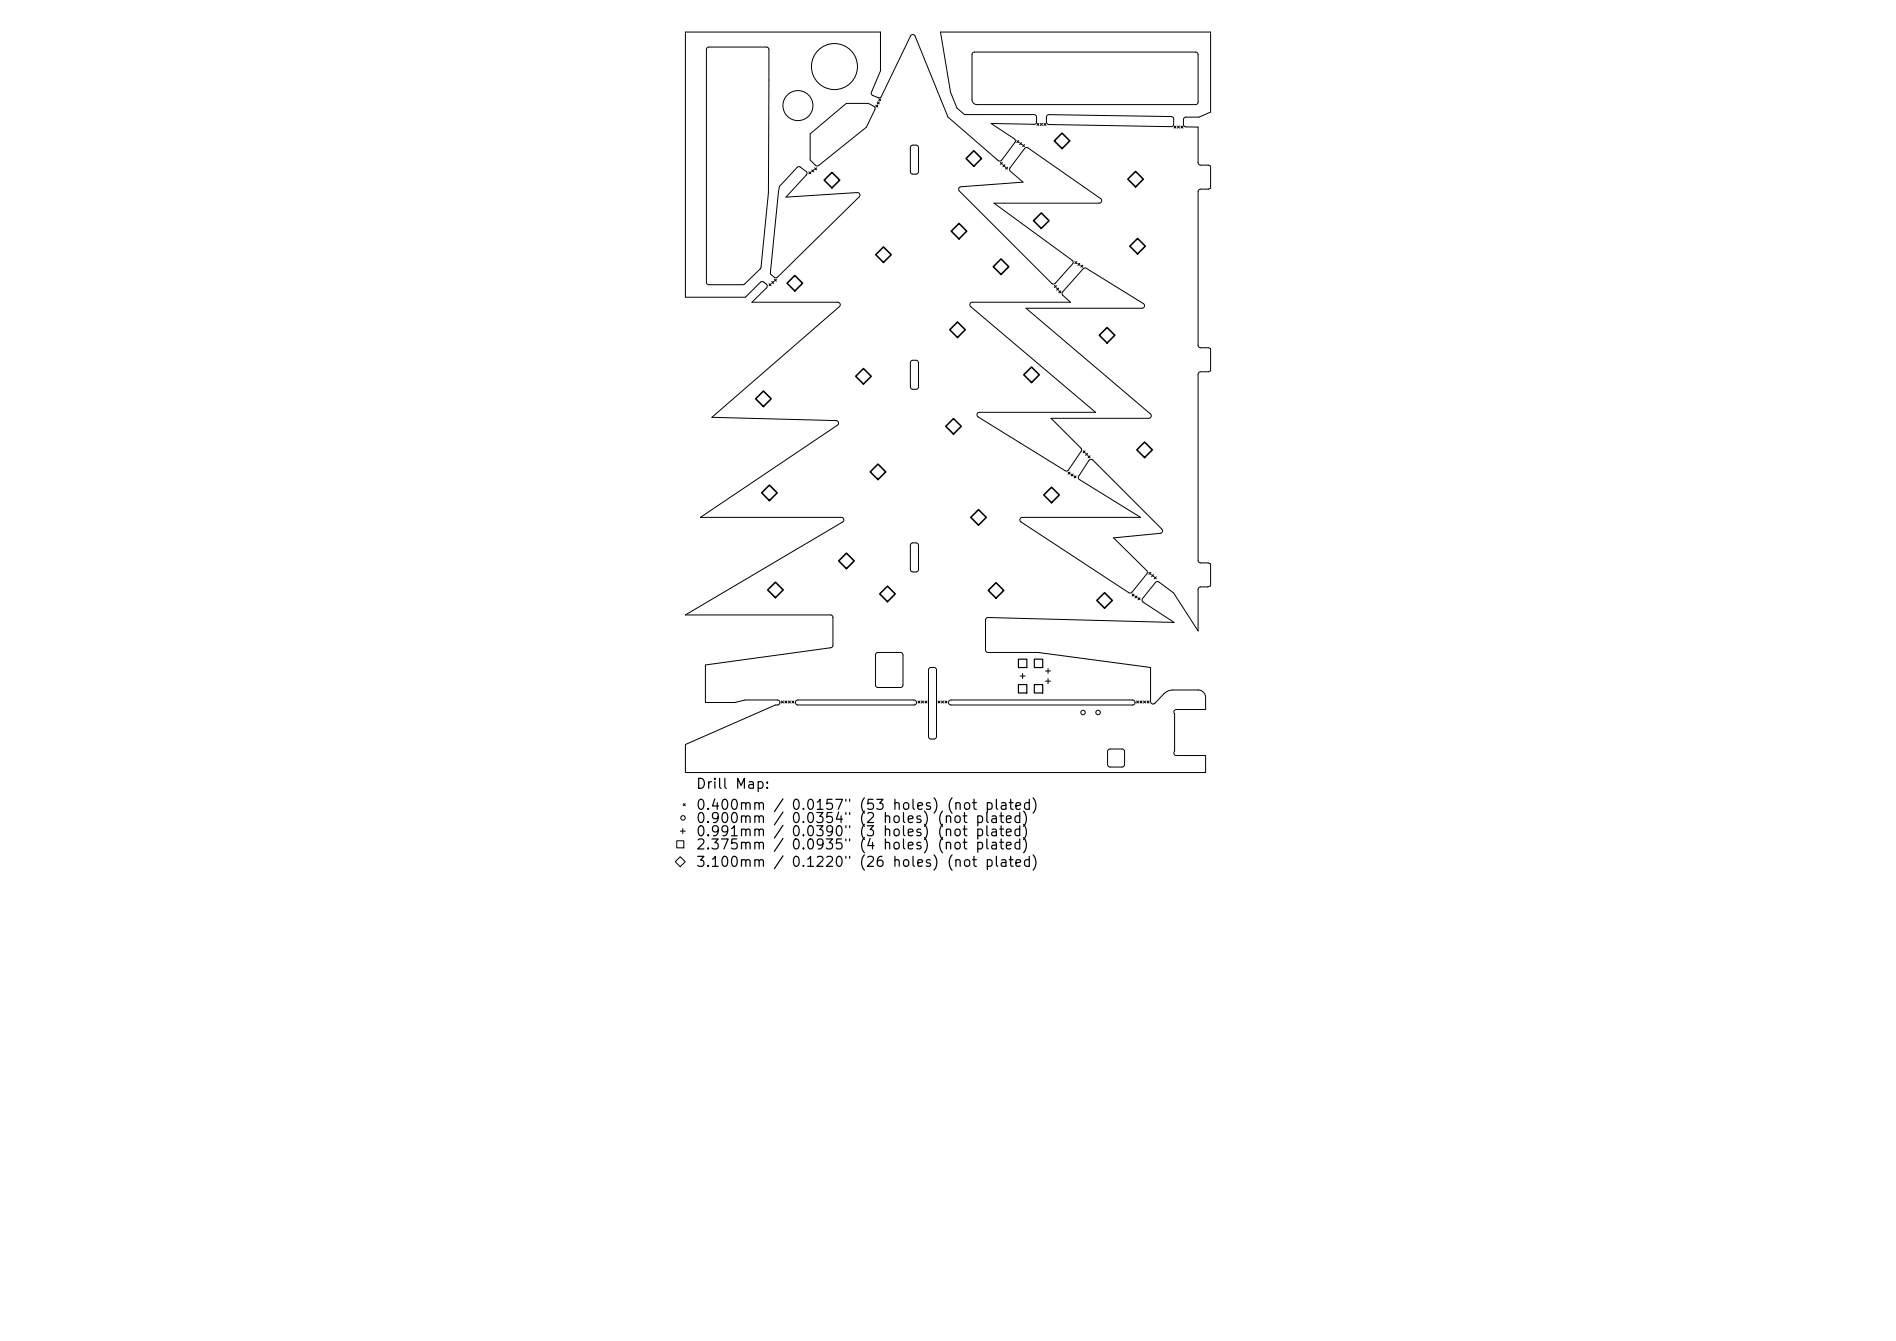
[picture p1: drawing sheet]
<svg xmlns="http://www.w3.org/2000/svg" width="297mm" height="210mm" viewBox="0 0 297 210" stroke-linecap="round" stroke-linejoin="round" font-family="sans-serif">
<defs><g id="words">
<g font-size="1.6">
<text x="108.9" y="123.9">Drill Map:</text>
<text x="108.9" y="127.2">0.400mm / 0.0157&quot; (53 holes) (not plated)</text>
<text x="108.9" y="129.3">0.900mm / 0.0354&quot; (2 holes) (not plated)</text>
<text x="108.9" y="131.4">0.991mm / 0.0390&quot; (3 holes) (not plated)</text>
<text x="108.9" y="133.4">2.375mm / 0.0935&quot; (4 holes) (not plated)</text>
<text x="108.9" y="136.1">3.100mm / 0.1220&quot; (26 holes) (not plated)</text>
</g>
</g></defs>
<g fill="none" stroke="#000" stroke-width=".16">
<path d="M107.4 5h30.5v6.1l-1.4 3.5 .2 .3 1 .4 .4-.2 4.5-9.5 .3-.2h.2l.2 .3 5.2 12.6 7.9 6.8 .2 .1 .3-.1 2.1-2.8 .1-.3-.2-.3-3.6-2.4 6.8 .2 .3-.4-.1-.9-.3-.3h-10.9l-1.2-1-1-2.5-1.6-9.4h42.3v12.6l-1.8 .7-2.1 .1-.2 .1-.1 .2v.9l.2 .2 2.1 .1v5.8l.3 .2h1.3l.3 .1v3.5l-.3 .1h-1.3l-.2 .2-.1 .2v24.1l.3 .3 1.3 .1 .3 .1v3.5l-.3 .1h-1.3l-.3 .4v29.2v.2l.3 .1 1.2 .1 .4 .1v3.5l-.4 .1h-1.2l-.3 .3v6.6l-3.9-5.9-2.5-1.8-.3 .1-2 2.5-.1 .4 5 3.4-29.1-.8-.3 .1-.1 .3v4.7l.2 .4h8l17.6 2.3 .1 5.6 .3 .1h.3l1.4-1.6a1.96 1.96 0 0 1 1.4-.5h4.1a1.17 1.17 0 0 1 1.1 1.1v1.9h-4.7l-.3 .2 .1 6.4-.1 .2 .1 .3 .2 .1h4.7v2.7h-81.5v-4.4l14.1-6.2h.4l.3-.3-.1-.3-.3-.2h-5.1l-1.6 .4h-4.6v-5.9l19.6-2.7 .3-.1 .1-.2v-4.4l-.1-.3-.2-.1h-22.8l24.6-14.5 .2-.4-.1-.3-.3-.1h-22.1l21.6-14.5v-.4l-.3-.2-19.5-.5 20-17.4 .1-.3-.1-.3-.3-.1h-13.4l2.4-2.3-.1-.4-.7-.5-.3 .1-2.3 2.3h-9.4zM110.8 7.5l.2-.1h9.1l.2 .1 .1 .2v22.5l-1.2 11.7-.1 .2-2.7 2.5h-5.4l-.2-.1-.1-.2v-36.5zM137.2 16.5l.3 .3M137.4 16l.3 .3M137.5 16.5l-.3 .3M137.7 15.5l.3 .3M137.7 16l-.3 .3M138 15.5l-.3 .3M152.4 8.3l.3-.1h34.6h.2l.2 .3v7.5l-.1 .2-.2 .2h-34.4a.78 .78 0 0 1-.7-.8v-7.1zM162.4 19.3l.3 .3M162.7 19.3l-.3 .3M163 19.3l.3 .3"/>
<path d="M163.3 19.3l-.3 .3M163.5 19.3l.3 .3M163.8 19.3l-.3 .3M164 18.1l.3-.1 19.2 .3 .3 .3v.9l-.1 .2-.2 .1-19.2-.3-.2-.1-.2-.2v-.9zM183.9 19.7l.3 .4M184.2 19.7l-.3 .4M184.5 19.7l.3 .4M184.8 19.7l-.3 .4M185 19.7l.3 .4M185.3 19.7l-.3 .4M124.9 26.2l.2-.1 .3 .1 .9 .7 .1 .4-3.3 3.6 11.2-.7 .3 .1 .1 .3-12.9 12.8-.3 .1-.7-.5-.1-.3 1.4-13.5zM126.7 26.9l.3 .3"/>
<path d="M126.9 21l5.7-4.8h3.4l.9 .4 .2 .3v.2l-1.4 2.8-7.6 6.1-.3-.1-.9-.8zM127 26.9l-.3 .3M127.2 26.6l.3 .3M127.5 26.6l-.3 .3M127.6 26.3l.3 .3M127.9 26.3l-.3 .3M142.7 22.8l.3-.1h.6l.3 .4v3.8l-.1 .2-.2 .2-.7-.1-.3-.3v-3.8zM150.3 29.4l.2-.2 9.8-.7-2-1.7-.2-.3 2.4-3.3 .3-.1 11.6 8 .2 .4-.2 .2-.2 .1h-16.5l12.3 9 .1 .3-.1 .2-2.7 3.1-.3 .1-.3-.1-14.4-14.5-.1-.3zM156.7 25.4l.3 .3M157 25.4l-.3 .3M157.1 25.8l.3 .3M157.4 25.8l-.3 .3"/>
<path d="M157.5 26.2l.3 .3M157.8 26.2l-.3 .3M159.3 22l.3 .3M159.6 22l-.3 .3M159.7 22.3l.3 .3M160 22.3l-.3 .3M160.2 22.6l.3 .4M160.5 22.6l-.3 .4M120.5 44.4l.3 .3M120.8 44.4l-.3 .3M120.9 44.1l.3 .3M121.2 44.1l-.3 .3"/>
<path d="M121.3 43.7l.3 .3M121.6 43.7l-.3 .3M142.7 56.5l.3-.1h.6l.3 .3v3.9l-.1 .3-.2 .1-.7-.1-.3-.3v-3.8zM152 47.4l.3-.1h15.4l-1.2-1.1-.1-.4 3.3-3.7 .3-.1 9.1 5.5 .2 .5-.2 .2-.2 .1h-18.2l19.5 16.5 .1 .3v.2l-.3 .2h-15.4l4.8 4.8v.4l-2 2.9-.4 .2-13.8-8.5-.1-.2v-.2l.1-.2 .2-.1h18.2l-19.5-16.6-.2-.3zM165.2 44.7l.3 .3M165.5 44.7l-.3 .3M165.5 45.1l.3 .3M165.8 45.1l-.3 .3M165.9 45.6l.3 .3M166.2 45.6l-.3 .3M168.4 41l.3 .3M168.7 41l-.3 .3"/>
<path d="M168.8 41.3l.3 .3M169.1 41.3l-.3 .3M169.3 41.5l.3 .3M169.6 41.5l-.3 .3M167.3 73.9l.3 .4M167.6 73.9l-.3 .4M167.8 74.2l.3 .3M168.1 74.2l-.3 .3M168.2 74.5l.4 .3M168.6 74.5l-.4 .3M169.7 70.6l.3 .3M170 70.6l-.3 .3"/>
<path d="M170.1 71l.3 .3M170.4 71l-.3 .3M170.4 71.4l.4 .3M170.8 71.4l-.4 .3M142.7 85.1l.2-.1h.7l.3 .3v3.9l-.1 .2-.2 .2-.7-.1-.3-.3v-3.8zM159.9 81.1l.3-.1h18.5l-9.7-6-.1-.2 .1-.2 1.6-2.5 .3-.2 .3 .1 10.8 10.9 .1 .3-.1 .2-.2 .1-7.4 .7 5.3 5.3v.3l-2.4 2.9-.3 .2-17.1-11.2-.1-.3zM177.3 93l.4 .3M177.7 93l-.4 .3M177.8 93.3l.3 .3M178.1 93.3l-.3 .3M178.3 93.6l.3 .3M178.6 93.6l-.3 .3"/>
<path d="M180 89.6l.3 .3M180.3 89.6l-.3 .3M180.4 90l.3 .3M180.7 90l-.3 .3M180.8 90.3l.3 .4M181.1 90.3l-.3 .4M122.4 109.8l.3 .3M122.7 109.8l-.3 .3M123 109.8l.3 .3M123.3 109.8l-.3 .3M123.5 109.8l.3 .3M123.8 109.8l-.3 .3"/>
<path d="M124.1 109.8l.3 .3M124.4 109.8l-.3 .3M124.7 109.7l.3-.1h18.2l.3 .1 .1 .3-.1 .3-.3 .1h-18.2l-.4-.2zM137.3 102.3l.2-.1h3.6l.3 .1v5l-.1 .3-3.8 .1-.3-.2-.1-4.9zM143.8 109.8l.3 .3M144.1 109.8l-.3 .3M144.3 109.8l.4 .3M144.7 109.8l-.4 .3M144.9 109.8l.3 .3M145.2 109.8l-.3 .3M145.6 104.6l.2-.1h.6l.2 .2 .1 .2v10.4l-.1 .3-.3 .1h-.6l-.3-.3v-10.5zM146.9 109.8l.3 .3"/>
<path d="M147.2 109.8l-.3 .3M147.5 109.8l.3 .3M147.8 109.8l-.3 .3M148 109.8l.3 .3M148.3 109.8l-.3 .3M148.7 109.7l.3-.1h28.4l.3 .1 .1 .3-.1 .3-.3 .1h-28.4l-.4-.2zM159.8 105.9h.8M160.2 105.5v.8M163.8 105.1h.8M163.8 106.7h.8M164.2 104.7v.8M164.2 106.3v.8"/>
<path d="M173.6 117.4l.3-.1h1.9l.2 .1 .2 .3v2l-.2 .3-.2 .1h-1.9l-.3-.1-.1-.2v-2.1zM178 109.8l.4 .3M178.4 109.8l-.4 .3M178.6 109.8l.3 .3M178.9 109.8l-.3 .3M179.1 109.8l.4 .3M179.5 109.8l-.4 .3M179.7 109.8l.3 .3M180 109.8l-.3 .3M105.8 134.9l.8-.7 .7 .7-.7 .8zM106 131.7h1.1v1.1h-1.1zM106.6 130.2h.7"/>
<path d="M107 129.8v.7M107 125.9l.3 .3M107.3 125.9l-.3 .3"/>
<circle cx="125" cy="16.5" r="2.35"/>
<circle cx="130.7" cy="10.4" r="3.6"/>
<circle cx="169.7" cy="111.6" r=".35"/>
<circle cx="172" cy="111.6" r=".35"/>
<circle cx="107" cy="128.1" r=".35"/>
</g>
<path d="M159.5 103.2h1.3v1.3h-1.3zM159.5 107.2h1.3v1.3h-1.3zM162 103.2h1.3v1.3h-1.3zM162 107.2h1.3v1.3h-1.3z" fill="none" stroke="#000" stroke-width=".19"/>
<g fill="none" stroke="#000" stroke-width=".24">
<path d="M129.1 28.2l1.2-1.2 1.2 1.2-1.2 1.2zM137.2 39.9l1.2-1.2 1.2 1.2-1.2 1.2zM149 36.2l1.2-1.2 1.2 1.2-1.2 1.2zM151.3 24.8l1.2-1.2 1.3 1.2-1.3 1.2zM161.9 34.6l1.2-1.3 1.2 1.3-1.2 1.2zM165.2 22.1l1.2-1.3 1.2 1.3-1.2 1.2zM177 38.6l1.2-1.3 1.2 1.3-1.2 1.2zM177.9 26.8l1.2 1.3-1.2 1.2-1.2-1.2zM123.3 44.4l1.2-1.3 1.2 1.3-1.2 1.2zM134 58.9l1.3-1.2 1.2 1.2-1.2 1.2zM148.8 51.6l1.2-1.2 1.2 1.2-1.2 1.3zM155.6 41.8l1.2-1.2 1.2 1.2-1.2 1.2z"/>
<path d="M160.4 58.7l1.2-1.2 1.2 1.2-1.2 1.2zM172.2 52.5l1.2-1.2 1.2 1.2-1.2 1.2zM119.3 77.2l1.2-1.2 1.2 1.2-1.2 1.2zM119.6 61.2l1.2 1.3-1.2 1.2-1.2-1.2zM136.3 73.9l1.2-1.2 1.2 1.2-1.2 1.2zM149.4 65.5l1.2 1.3-1.2 1.2-1.3-1.2zM163.5 77.5l1.2-1.2 1.2 1.2-1.2 1.2zM178.1 70.4l1.2-1.2 1.2 1.2-1.2 1.3zM120.3 92.4l1.2-1.2 1.2 1.2-1.2 1.2zM131.4 87.8l1.2-1.2 1.2 1.2-1.2 1.3zM139 91.8l1.2 1.2-1.2 1.2-1.2-1.2zM152.1 81l1.2-1.2 1.2 1.2-1.2 1.2z"/>
<path d="M154.8 92.5l1.2-1.3 1.2 1.3-1.2 1.2zM171.8 94l1.2-1.2 1.2 1.2-1.2 1.2z"/>
</g>
<use href="#words"/>
</svg>
